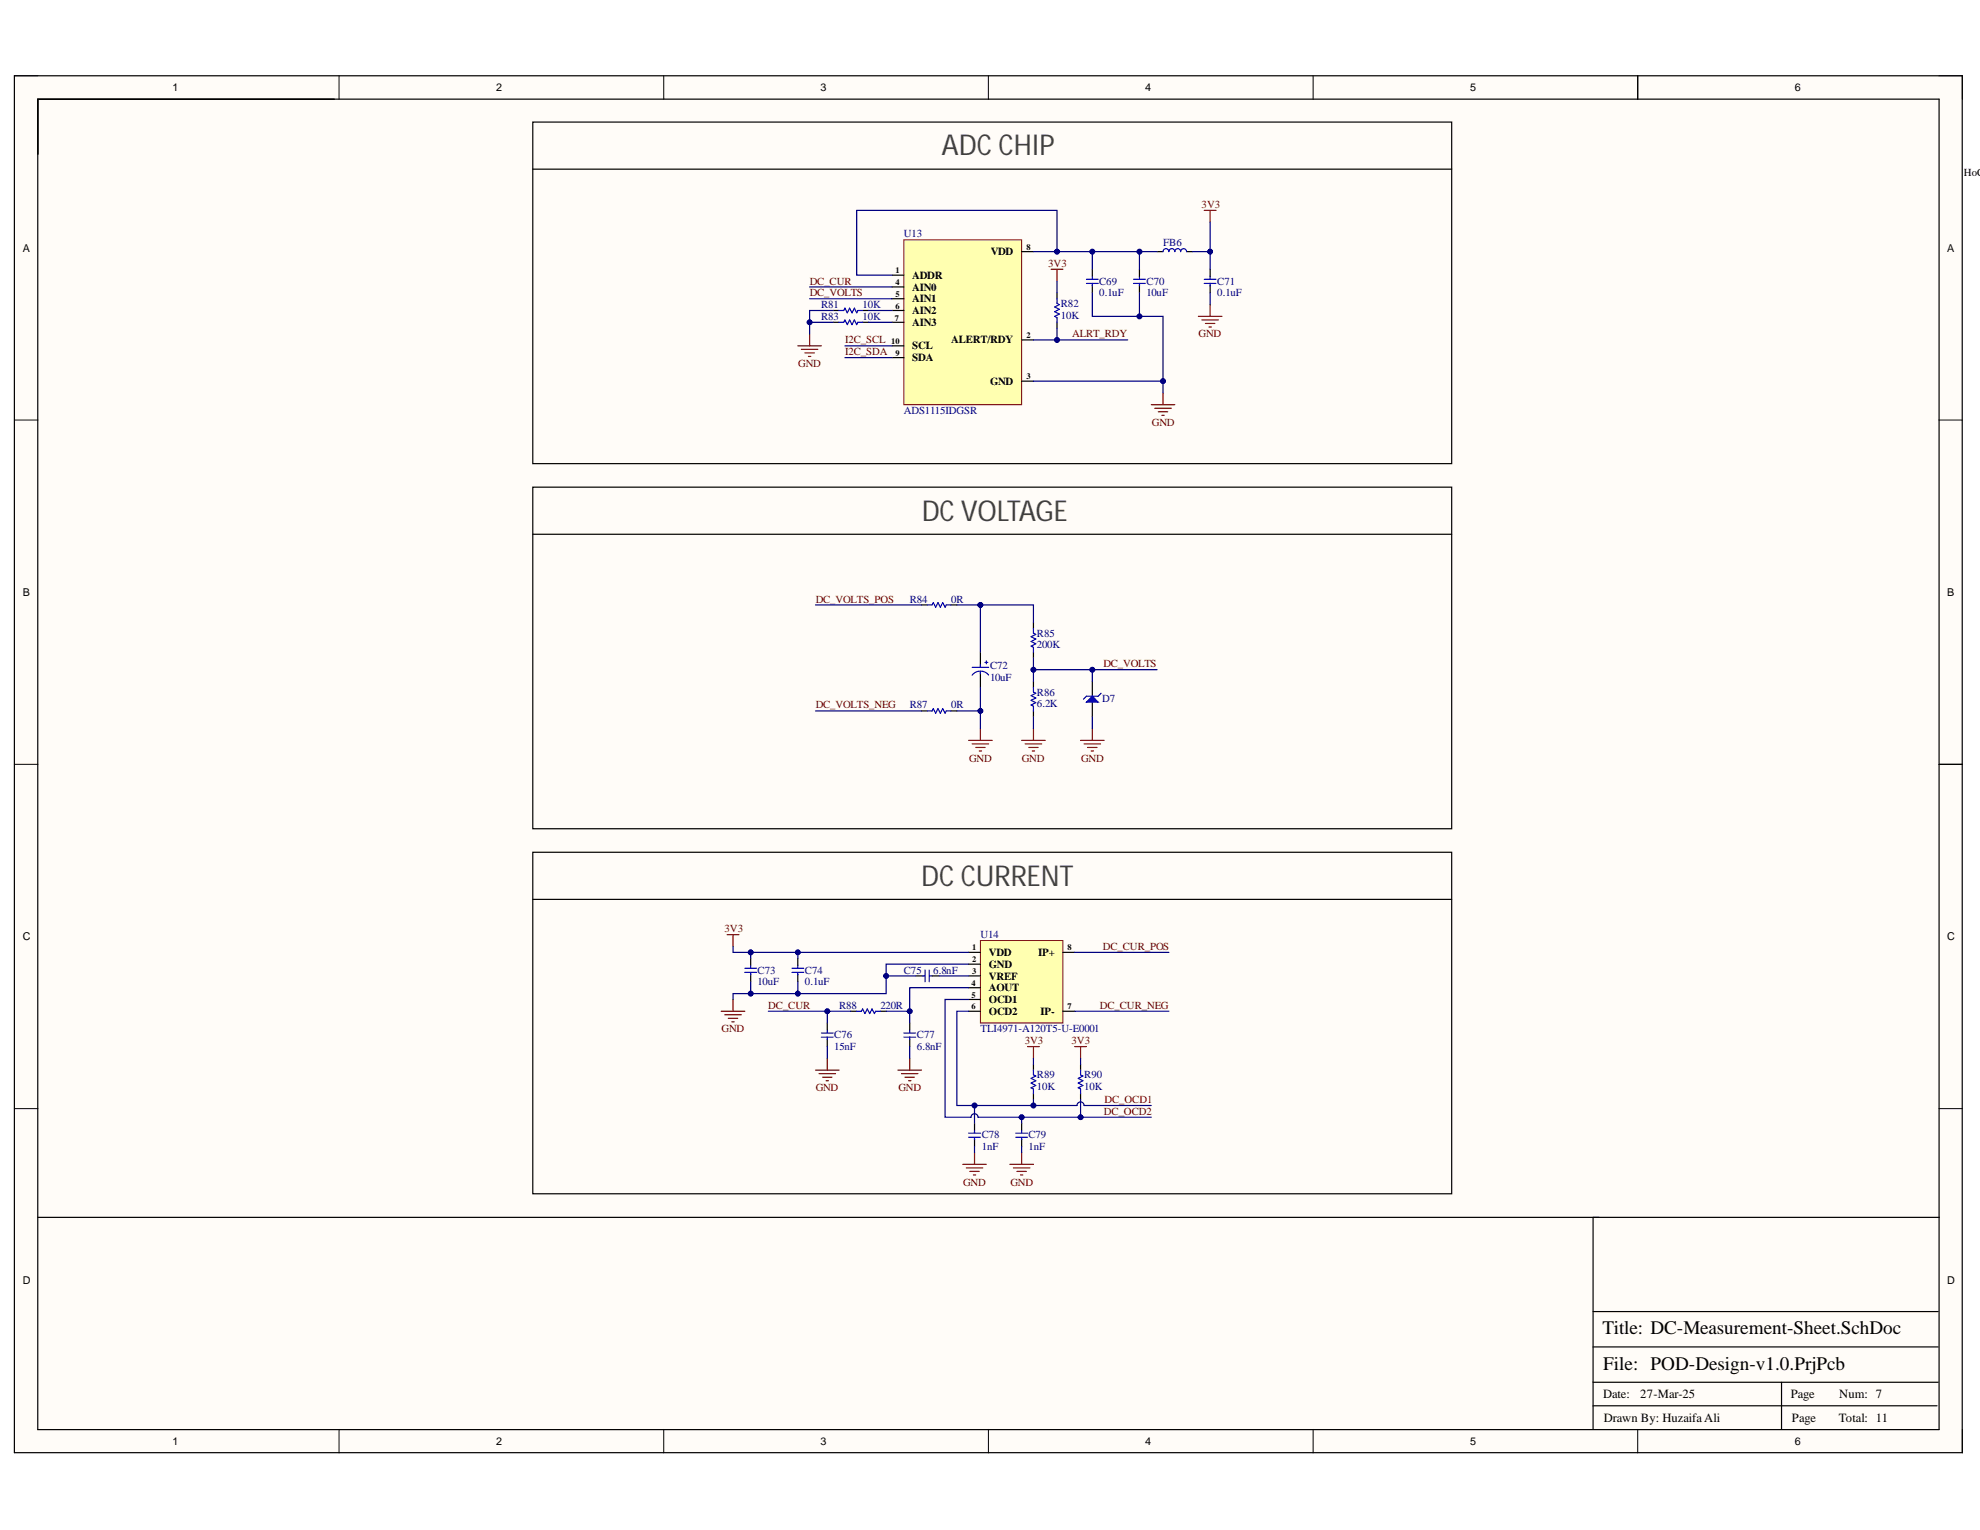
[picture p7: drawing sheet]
<svg xmlns="http://www.w3.org/2000/svg" width="279mm" height="216mm" viewBox="0 0 279 216" stroke-linecap="round" stroke-linejoin="round" font-family="sans-serif">
<defs><g id="words">
<g font-size="4.1" fill="#434343">
<text x="132.9" y="21.9">ADC CHIP</text>
<text x="130.1" y="73.5">DC VOLTAGE</text>
<text x="130" y="125">DC CURRENT</text>
</g>
<g font-size="2.7">
<text x="226.1" y="188.3">Title: DC-Measurement-Sheet.SchDoc</text>
<text x="226.2" y="193.3">File: POD-Design-v1.0.PrjPcb</text>
</g>
<g font-size="1.8">
<text x="226.2" y="197.3">Date:</text>
<text x="231.5" y="197.3">27-Mar-25</text>
<text x="252.7" y="197.3">Page</text>
<text x="259.5" y="197.3">Num: 7</text>
<text x="226.3" y="200.6">Drawn By: Huzaifa Ali</text>
<text x="252.9" y="200.6">Page</text>
<text x="259.5" y="200.6">Total: 11</text>
</g>
<g font-size="1.5">
<text x="24.4" y="12.8">1</text>
<text x="70" y="12.8">2</text>
<text x="115.8" y="12.8">3</text>
<text x="161.6" y="12.8">4</text>
<text x="207.5" y="12.8">5</text>
<text x="253.3" y="12.8">6</text>
<text x="277.1" y="24.9">HoCU</text>
<text x="3.2" y="35.5">A</text>
<text x="274.8" y="35.5">A</text>
<text x="128.7" y="39.3">ADDR</text>
<text x="128.7" y="41">AIN0</text>
<text x="139.8" y="36">VDD</text>
<text x="128.7" y="42.6">AIN1</text>
<text x="128.7" y="44.3">AIN2</text>
<text x="128.7" y="46">AIN3</text>
<text x="128.7" y="49.3">SCL</text>
<text x="128.7" y="51">SDA</text>
<text x="134.2" y="48.4">ALERT/RDY</text>
<text x="139.7" y="54.3">GND</text>
<text x="3.2" y="84">B</text>
<text x="274.8" y="84">B</text>
<text x="3.2" y="132.7">C</text>
<text x="139.5" y="134.8">VDD</text>
<text x="139.5" y="136.5">GND</text>
<text x="146.5" y="134.8">IP+</text>
<text x="274.8" y="132.7">C</text>
<text x="139.5" y="138.2">VREF</text>
<text x="139.5" y="139.8">AOUT</text>
<text x="139.5" y="141.5">OCD1</text>
<text x="139.5" y="143.2">OCD2</text>
<text x="146.8" y="143.2">IP-</text>
<text x="3.2" y="181.2">D</text>
<text x="274.8" y="181.2">D</text>
<text x="24.4" y="203.8">1</text>
<text x="70" y="203.8">2</text>
<text x="115.8" y="203.8">3</text>
<text x="161.6" y="203.8">4</text>
<text x="207.5" y="203.8">5</text>
<text x="253.3" y="203.8">6</text>
</g>
<g font-size="1.5" fill="#800000">
<text x="169.6" y="29.3">3V3</text>
<text x="114.3" y="40.2">DC_CUR</text>
<text x="114.3" y="41.8">DC_VOLTS</text>
<text x="147.9" y="37.6">3V3</text>
<text x="151.3" y="47.6">ALRT_RDY</text>
<text x="169.1" y="47.6">GND</text>
<text x="112.6" y="51.7">GND</text>
<text x="119.2" y="48.4">I2C_SCL</text>
<text x="119.2" y="50.1">I2C_SDA</text>
<text x="162.5" y="60.1">GND</text>
<text x="115.1" y="85.1">DC_VOLTS_POS</text>
<text x="155.7" y="94.2">DC_VOLTS</text>
<text x="115.1" y="99.9">DC_VOLTS_NEG</text>
<text x="136.7" y="107.5">GND</text>
<text x="144.2" y="107.5">GND</text>
<text x="152.6" y="107.5">GND</text>
<text x="102.2" y="131.6">3V3</text>
<text x="155.6" y="134">DC_CUR_POS</text>
<text x="108.4" y="142.4">DC_CUR</text>
<text x="155.2" y="142.4">DC_CUR_NEG</text>
<text x="101.8" y="145.7">GND</text>
<text x="144.6" y="147.4">3V3</text>
<text x="151.2" y="147.4">3V3</text>
<text x="115.1" y="154">GND</text>
<text x="126.8" y="154">GND</text>
<text x="155.9" y="155.6">DC_OCD1</text>
<text x="155.8" y="157.3">DC_OCD2</text>
<text x="135.9" y="167.3">GND</text>
<text x="142.6" y="167.3">GND</text>
</g>
<g font-size="1.5" fill="#000080">
<text x="127.5" y="33.5">U13</text>
<text x="164.2" y="34.7">FB6</text>
<text x="155.1" y="40.2">C69</text>
<text x="155.1" y="41.8">0.1uF</text>
<text x="161.8" y="40.2">C70</text>
<text x="161.8" y="41.8">10uF</text>
<text x="171.8" y="40.2">C71</text>
<text x="171.8" y="41.8">0.1uF</text>
<text x="115.9" y="45.1">R83</text>
<text x="115.9" y="43.5">R81</text>
<text x="121.7" y="45.1">10K</text>
<text x="121.7" y="43.5">10K</text>
<text x="149.7" y="43.3">R82</text>
<text x="149.7" y="45">10K</text>
<text x="127.5" y="58.4">ADS1115IDGSR</text>
<text x="128.4" y="85.1">R84</text>
<text x="134.2" y="85.1">0R</text>
<text x="146.3" y="89.9">R85</text>
<text x="139.7" y="94.4">C72</text>
<text x="146.3" y="91.5">200K</text>
<text x="128.4" y="99.9">R87</text>
<text x="134.2" y="99.9">0R</text>
<text x="139.7" y="96">10uF</text>
<text x="146.3" y="98.2">R86</text>
<text x="146.3" y="99.8">6.2K</text>
<text x="155.5" y="99">D7</text>
<text x="106.9" y="137.4">C73</text>
<text x="113.6" y="137.4">C74</text>
<text x="127.5" y="137.4">C75</text>
<text x="131.7" y="137.4">6.8nF</text>
<text x="138.4" y="132.4">U14</text>
<text x="106.9" y="139">10uF</text>
<text x="113.6" y="139">0.1uF</text>
<text x="118.4" y="142.4">R88</text>
<text x="124.2" y="142.4">220R</text>
<text x="117.7" y="146.5">C76</text>
<text x="117.7" y="148.2">15nF</text>
<text x="129.4" y="146.5">C77</text>
<text x="129.4" y="148.2">6.8nF</text>
<text x="138.4" y="145.7">TLI4971-A120T5-U-E0001</text>
<text x="146.3" y="152.2">R89</text>
<text x="146.3" y="153.8">10K</text>
<text x="153" y="152.2">R90</text>
<text x="153" y="153.8">10K</text>
<text x="138.5" y="160.6">C78</text>
<text x="145.1" y="160.6">C79</text>
<text x="138.5" y="162.3">1nF</text>
<text x="145.1" y="162.3">1nF</text>
</g>
<g font-size="1.2">
<text x="144.9" y="35.3">8</text>
<text x="126.3" y="38.6">1</text>
<text x="126.3" y="40.2">4</text>
<text x="126.3" y="41.8">5</text>
<text x="126.3" y="45.2">7</text>
<text x="126.3" y="43.5">6</text>
<text x="144.9" y="47.7">2</text>
<text x="125.8" y="48.5">10</text>
<text x="126.3" y="50.2">9</text>
<text x="144.9" y="53.5">3</text>
<text x="137.2" y="134.1">1</text>
<text x="137.2" y="135.8">2</text>
<text x="137.2" y="137.5">3</text>
<text x="150.6" y="134.1">8</text>
<text x="137.1" y="139.1">4</text>
<text x="137.1" y="140.8">5</text>
<text x="137.1" y="142.4">6</text>
<text x="150.6" y="142.4">7</text>
</g>
</g></defs>
<g fill="#fffcf8">
<path d="M2 10.7h274.9v194.3h-274.9z" fill-rule="evenodd"/>
<path d="M5.4 14h268.2v187.7h-268.2z" fill-rule="evenodd"/>
</g>
<g fill="none" stroke="#000" stroke-width=".14">
<path d="M2 10.7h3.4M47.8 10.7v3.3M93.7 10.7v3.3M139.5 10.7v3.3M185.3 10.7v3.3M231.1 10.7v3.3M273.6 10.7h3.3v3.3M2 59.3h3.4M273.6 59.3h3.3M2 107.9h3.4M273.6 107.9h3.3M2 156.4h3.4"/>
<path d="M273.6 156.4h3.3M47.8 201.7v3.3M93.7 201.7v3.3M139.5 201.7v3.3M185.3 201.7v3.3M231.1 201.7v3.3M276.9 201.7v3.3"/>
</g>
<path d="M2 10.7h274.9v194.3h-274.9zM5.3 14h268.3v187.7h-268.3zM231.1 10.7v3.3M273.6 107.9h3.3M273.7 171.8h-48.9v29.9M224.8 198.4h48.5M224.8 195.1h48.7M224.8 190.1h48.7M224.8 185.1h48.7M251.4 195.1v6.6" fill="none" stroke="#000" stroke-width=".17"/>
<path d="M138.3 132.7h11.7v11.7h-11.7z" fill-rule="evenodd" fill="#ffffb0"/>
<path d="M138.3 132.7h11.7v11.7h-11.7z" fill="none" stroke="#800000" stroke-width=".14"/>
<g fill="none" stroke="#000" stroke-width=".17">
<path d="M105.9 135.2v1M105.9 137.5v1M112.6 135.2v1M112.6 137.5v1M129.2 137.7h1.1M131.5 137.7h1M136.7 134.4h1.6M136.7 136.1h1.6M136.7 137.7h1.6M136.7 139.4h1.6M150 134.4h1.6M136.7 141h1.6"/>
<path d="M136.7 142.7h1.6M150 142.7h1.6"/>
</g>
<path d="M105.1 137.2h1.7M105.1 136.6h1.7M105.9 136.2v.4M105.9 137.2v.3M111.7 137.2h1.7M111.7 136.6h1.7M112.6 136.2v.4M112.6 137.2v.3M130.2 137.7h.3M130.5 136.9v1.6M131.1 136.9v1.6M131.2 137.7h.3" fill="none" stroke="#00f" stroke-width=".17"/>
<path d="M102.6 131.9h1.7M103.4 131.9v1.7M101.8 142.7h3.3M102.3 143.2h2.3M102.8 143.7h1.3M103.3 144.2h.3M103.4 141v1.7" fill="none" stroke="#800000" stroke-width=".17"/>
<path d="M127.5 33.8h16.7v23.3h-16.7z" fill-rule="evenodd" fill="#ffffb0"/>
<path d="M127.5 33.8h16.7v23.3h-16.7z" fill="none" stroke="#800000" stroke-width=".14"/>
<g fill="none" stroke="#000" stroke-width=".17">
<path d="M75.2 17.2h129.6v48.2h-129.6zM75.2 23.9h129.6M125.9 38.8h1.6M144.2 35.5h1.6M154.1 38v1M160.8 38v1M163.3 35.5h.8M167.4 35.5h.9M170.8 38v1M117.6 43.8h.8M117.6 45.5h.8M121.7 43.8h.9"/>
<path d="M121.7 45.5h.9M125.9 40.5h1.6M125.9 42.2h1.6M125.9 43.8h1.6M125.9 45.5h1.6M125.9 48.8h1.6M125.9 50.5h1.6M144.2 48h1.6M144.2 53.8h1.6M149.2 41.3v.9M149.2 45.5v.8M154.1 40.2v1.1"/>
<path d="M160.8 40.2v1.1M170.8 40.2v1.1M75.2 68.7h129.6v48.2h-129.6zM75.2 75.4h129.6M75.2 120.3h129.6v48.2h-129.6zM75.2 126.9h129.6M116.7 144.4v1M116.7 146.6v1.1M120.1 142.7h.8M124.2 142.7h.8M128.4 144.4v1M128.4 146.6v1.1"/>
<path d="M137.5 158.5v1M144.2 158.5v1M145.8 150.2v.8M145.8 154.3v.9M152.5 150.2v.8M152.5 154.3v.9M5.4 171.8h220.2M137.5 160.7v1.1M144.2 160.7v1.1"/>
</g>
<g fill="none" stroke="#800000" stroke-width=".17">
<path d="M148.3 38h1.7M149.2 38v1.7M169.9 29.7h1.7M170.8 29.7v1.6M112.6 48.8h3.3M113.1 49.3h2.3M113.6 49.8h1.3M114.1 50.3h.3M114.2 47.1v1.7M162.5 57.1h3.3M163 57.6h2.3M163.4 58.1h1.4"/>
<path d="M163.9 58.6h.4M164.1 55.5v1.6M169.1 44.6h3.3M169.6 45.1h2.3M170.1 45.6h1.3M170.6 46.1h.3M170.8 43v1.6M115.1 151h3.3M115.6 151.5h2.3M116.1 152h1.3M116.6 152.5h.3M116.7 149.3v1.7"/>
<path d="M126.7 151h3.3M127.2 151.5h2.3M127.7 152h1.3M128.2 152.5h.3M128.4 149.3v1.7M145 147.7h1.7M145.8 147.7v1.6M151.6 147.7h1.7M152.5 147.7v1.6M135.9 164.3h3.3M136.4 164.8h2.3M136.9 165.3h1.3"/>
<path d="M137.4 165.8h.3M137.5 162.6v1.7M142.5 164.3h3.3M143 164.8h2.3M143.5 165.3h1.3M144 165.8h.3M144.2 162.6v1.7"/>
</g>
<g fill="none" stroke="#00f" stroke-width=".17">
<path d="M153.3 40h1.7M153.3 39.4h1.7M154.1 39v.3M154.1 40v.3M160 40h1.6M160 39.4h1.6M160.8 39v.3M160.8 40v.3M164.1 35.5a.41 .41 0 0 1 .4-.4 .41 .41 0 0 1 .4 .4 .42 .42 0 0 1 .5-.4 .42 .42 0 0 1 .4 .4 .41 .41 0 0 1 .4-.4 .41 .41 0 0 1 .4 .4 .41 .41 0 0 1 .4-.4 .41 .41 0 0 1 .4 .4M169.9 40h1.7M169.9 39.4h1.7M170.8 39v.3"/>
<path d="M170.8 40v.3M118.4 45.5h.7l.1-.4 .4 .7 .3-.7 .3 .7 .4-.7 .3 .7 .2-.3h.6M118.4 43.8h.7l.1-.3 .4 .6 .3-.6 .3 .6 .4-.6 .3 .6 .2-.3h.6M149.2 42.2v.6l.3 .2-.7 .3 .7 .4-.7 .3 .7 .3-.7 .3 .4 .2v.7M115.9 146.4h1.7M115.9 145.8h1.7M116.7 145.4v.3M116.7 146.4v.3M120.9 142.7h.7l.1-.3 .4 .6 .3-.6 .3 .6 .4-.6 .3 .6 .2-.3h.6M127.5 146.4h1.7M127.5 145.8h1.7M128.4 145.4v.3"/>
<path d="M128.4 146.4v.3M136.7 159.9h1.6M137.5 159.5v.3M143.3 159.9h1.7M144.2 159.5v.3M145.8 151v.7l.4 .1-.7 .4 .7 .3-.7 .3 .7 .4-.7 .3 .3 .2v.6M152.5 151v.7l.3 .1-.7 .4 .7 .3-.7 .3 .7 .4-.7 .3 .4 .2v.6M136.7 160.5h1.6M137.5 160.5v.3M143.3 160.5h1.7M144.2 160.5v.3"/>
</g>
<path d="M277.2 23.5h2.2v2h-2.2z" fill-rule="evenodd" fill="#fff"/>
<path d="M279.4 23.5h-2.2v2h2.2" fill="none" stroke="#fff" stroke-width=".14"/>
<path d="M138.3 92v2.2M138.3 94.8v2.2M145.8 87.9v.8M145.8 92v.8M145.8 96.2v.8M154.1 96.2v2M154.1 99.1v2.1M145.8 100.3v.9" fill="none" stroke="#000" stroke-width=".17"/>
<path d="M137.2 94.2h2.3M138.3 93.8v.4M138.3 94.7v.4M139 93.5h.4M139.2 93.3v.4M139.5 95.3a1.48 1.48 0 0 0-2.3 0M145.8 88.7v.7l.4 .1-.7 .3 .7 .4-.7 .3 .7 .3-.7 .4 .3 .1v.7M145.8 97v.7l.4 .1-.7 .4 .7 .3-.7 .3 .7 .4-.7 .3 .3 .2v.6" fill="none" stroke="#00f" stroke-width=".17"/>
<path d="M154.1 98.2l.9 .9h-1.7z" fill="#00f"/>
<path d="M130.9 85.4h.6l.2-.4 .3 .7 .4-.7 .3 .7 .3-.7 .4 .7 .1-.3h.7M154.1 98.2l.9 .9h-1.7zM155.4 97.8l-.4 .4h-1.7l-.4 .5M130.9 100.3h.6l.2-.3 .3 .7 .4-.7 .3 .7 .3-.7 .4 .7 .1-.4h.7" fill="none" stroke="#00f" stroke-width=".17"/>
<g fill="none" stroke="#800000" stroke-width=".17">
<path d="M136.7 104.5h3.3M137.2 105h2.3M137.7 105.5h1.3M138.2 106h.3M138.3 102.8v1.7M144.2 104.5h3.3M144.7 105h2.3M145.2 105.5h1.3M145.7 106h.3M145.8 102.8v1.7M152.5 104.5h3.3M153 105h2.3"/>
<path d="M153.5 105.5h1.3M154 106h.3M154.1 102.8v1.7"/>
</g>
<path d="M130 85.4h.9M134.2 85.4h.8M130 100.3h.9M134.2 100.3h.8" fill="none" stroke="#000" stroke-width=".17"/>
<path d="M112.6 134.4v.8" fill="none" stroke="#000080" stroke-width=".17"/>
<circle cx="112.6" cy="134.4" r=".33" fill="#000080"/>
<circle cx="112.6" cy="134.4" r=".33" fill="none" stroke="#000080" stroke-width=".14"/>
<path d="M112.6 138.5v1.7" fill="none" stroke="#000080" stroke-width=".17"/>
<circle cx="112.6" cy="140.2" r=".33" fill="#000080"/>
<circle cx="112.6" cy="140.2" r=".33" fill="none" stroke="#000080" stroke-width=".14"/>
<path d="M105.9 138.5v1.7" fill="none" stroke="#000080" stroke-width=".17"/>
<circle cx="105.9" cy="140.2" r=".33" fill="#000080"/>
<circle cx="105.9" cy="140.2" r=".33" fill="none" stroke="#000080" stroke-width=".14"/>
<path d="M125 137.7h4.2M132.5 137.7h4.2" fill="none" stroke="#000080" stroke-width=".17"/>
<circle cx="125" cy="137.7" r=".33" fill="#000080"/>
<circle cx="125" cy="137.7" r=".33" fill="none" stroke="#000080" stroke-width=".14"/>
<path d="M114.2 40.5h11.7M119.2 50.5h6.7M119.2 48.8h6.7M149.2 46.3v1.7" fill="none" stroke="#000080" stroke-width=".17"/>
<circle cx="149.2" cy="48" r=".33" fill="#000080"/>
<circle cx="149.2" cy="48" r=".33" fill="none" stroke="#000080" stroke-width=".14"/>
<path d="M149.2 35.5v-5.8h-28.3v9.1h5" fill="none" stroke="#000080" stroke-width=".17"/>
<circle cx="149.2" cy="35.5" r=".33" fill="#000080"/>
<circle cx="149.2" cy="35.5" r=".33" fill="none" stroke="#000080" stroke-width=".14"/>
<path d="M145.8 53.8h18.3v1.7" fill="none" stroke="#000080" stroke-width=".17"/>
<circle cx="164.1" cy="53.8" r=".33" fill="#000080"/>
<circle cx="164.1" cy="53.8" r=".33" fill="none" stroke="#000080" stroke-width=".14"/>
<path d="M170.8 31.3v4.2h-2.5" fill="none" stroke="#000080" stroke-width=".17"/>
<circle cx="170.8" cy="35.5" r=".33" fill="#000080"/>
<circle cx="170.8" cy="35.5" r=".33" fill="none" stroke="#000080" stroke-width=".14"/>
<path d="M170.8 35.5v2.5" fill="none" stroke="#000080" stroke-width=".17"/>
<circle cx="170.8" cy="35.5" r=".33" fill="#000080"/>
<circle cx="170.8" cy="35.5" r=".33" fill="none" stroke="#000080" stroke-width=".14"/>
<path d="M154.1 35.5v2.5" fill="none" stroke="#000080" stroke-width=".17"/>
<circle cx="154.1" cy="35.5" r=".33" fill="#000080"/>
<circle cx="154.1" cy="35.5" r=".33" fill="none" stroke="#000080" stroke-width=".14"/>
<path d="M149.2 39.7v1.6M114.2 42.2h11.7M145.8 48h13.3M170.8 41.3v1.7" fill="none" stroke="#000080" stroke-width=".17"/>
<circle cx="149.2" cy="48" r=".33" fill="#000080"/>
<circle cx="149.2" cy="48" r=".33" fill="none" stroke="#000080" stroke-width=".14"/>
<path d="M117.6 45.5h-3.4v1.6M122.6 45.5h3.3" fill="none" stroke="#000080" stroke-width=".17"/>
<circle cx="114.2" cy="45.5" r=".33" fill="#000080"/>
<circle cx="114.2" cy="45.5" r=".33" fill="none" stroke="#000080" stroke-width=".14"/>
<path d="M160.8 41.3v3.3" fill="none" stroke="#000080" stroke-width=".17"/>
<circle cx="160.8" cy="44.6" r=".33" fill="#000080"/>
<circle cx="160.8" cy="44.6" r=".33" fill="none" stroke="#000080" stroke-width=".14"/>
<path d="M160.8 35.5v2.5" fill="none" stroke="#000080" stroke-width=".17"/>
<circle cx="160.8" cy="35.5" r=".33" fill="#000080"/>
<circle cx="160.8" cy="35.5" r=".33" fill="none" stroke="#000080" stroke-width=".14"/>
<path d="M154.1 41.3v3.3h10v9.2" fill="none" stroke="#000080" stroke-width=".17"/>
<circle cx="160.8" cy="44.6" r=".33" fill="#000080"/>
<circle cx="160.8" cy="44.6" r=".33" fill="none" stroke="#000080" stroke-width=".14"/>
<circle cx="164.1" cy="53.8" r=".33" fill="#000080"/>
<circle cx="164.1" cy="53.8" r=".33" fill="none" stroke="#000080" stroke-width=".14"/>
<path d="M145.8 35.5h17.5" fill="none" stroke="#000080" stroke-width=".17"/>
<circle cx="149.2" cy="35.5" r=".33" fill="#000080"/>
<circle cx="149.2" cy="35.5" r=".33" fill="none" stroke="#000080" stroke-width=".14"/>
<circle cx="154.1" cy="35.5" r=".33" fill="#000080"/>
<circle cx="154.1" cy="35.5" r=".33" fill="none" stroke="#000080" stroke-width=".14"/>
<circle cx="160.8" cy="35.5" r=".33" fill="#000080"/>
<circle cx="160.8" cy="35.5" r=".33" fill="none" stroke="#000080" stroke-width=".14"/>
<path d="M117.6 43.8h-3.4v1.7M122.6 43.8h3.3" fill="none" stroke="#000080" stroke-width=".17"/>
<circle cx="114.2" cy="45.5" r=".33" fill="#000080"/>
<circle cx="114.2" cy="45.5" r=".33" fill="none" stroke="#000080" stroke-width=".14"/>
<path d="M103.4 133.6v.8h2.5" fill="none" stroke="#000080" stroke-width=".17"/>
<circle cx="105.9" cy="134.4" r=".33" fill="#000080"/>
<circle cx="105.9" cy="134.4" r=".33" fill="none" stroke="#000080" stroke-width=".14"/>
<path d="M136.7 139.4h-8.3v3.3h-3.4" fill="none" stroke="#000080" stroke-width=".17"/>
<circle cx="128.4" cy="142.7" r=".33" fill="#000080"/>
<circle cx="128.4" cy="142.7" r=".33" fill="none" stroke="#000080" stroke-width=".14"/>
<path d="M128.4 142.7v1.7" fill="none" stroke="#000080" stroke-width=".17"/>
<circle cx="128.4" cy="142.7" r=".33" fill="#000080"/>
<circle cx="128.4" cy="142.7" r=".33" fill="none" stroke="#000080" stroke-width=".14"/>
<path d="M120.1 142.7h-3.4v1.7" fill="none" stroke="#000080" stroke-width=".17"/>
<circle cx="116.7" cy="142.7" r=".33" fill="#000080"/>
<circle cx="116.7" cy="142.7" r=".33" fill="none" stroke="#000080" stroke-width=".14"/>
<path d="M108.4 142.7h8.3M116.7 147.7v1.6M128.4 147.7v1.6" fill="none" stroke="#000080" stroke-width=".17"/>
<circle cx="116.7" cy="142.7" r=".33" fill="#000080"/>
<circle cx="116.7" cy="142.7" r=".33" fill="none" stroke="#000080" stroke-width=".14"/>
<path d="M145.8 149.3v.9M145.8 155.2v.8M152.5 149.3v.9" fill="none" stroke="#000080" stroke-width=".17"/>
<circle cx="145.8" cy="156" r=".33" fill="#000080"/>
<circle cx="145.8" cy="156" r=".33" fill="none" stroke="#000080" stroke-width=".14"/>
<path d="M152.5 155.2v2.5" fill="none" stroke="#000080" stroke-width=".17"/>
<circle cx="152.5" cy="157.7" r=".33" fill="#000080"/>
<circle cx="152.5" cy="157.7" r=".33" fill="none" stroke="#000080" stroke-width=".14"/>
<path d="M137.5 156v2.5" fill="none" stroke="#000080" stroke-width=".17"/>
<circle cx="137.5" cy="156" r=".33" fill="#000080"/>
<circle cx="137.5" cy="156" r=".33" fill="none" stroke="#000080" stroke-width=".14"/>
<path d="M144.2 157.7v.8" fill="none" stroke="#000080" stroke-width=".17"/>
<circle cx="144.2" cy="157.7" r=".33" fill="#000080"/>
<circle cx="144.2" cy="157.7" r=".33" fill="none" stroke="#000080" stroke-width=".14"/>
<path d="M136.7 134.4h-30.8v.8M151.6 134.4h13.3M151.6 142.7h13.3M137.5 161.8v.8M144.2 161.8v.8" fill="none" stroke="#000080" stroke-width=".17"/>
<circle cx="105.9" cy="134.4" r=".33" fill="#000080"/>
<circle cx="105.9" cy="134.4" r=".33" fill="none" stroke="#000080" stroke-width=".14"/>
<circle cx="112.6" cy="134.4" r=".33" fill="#000080"/>
<circle cx="112.6" cy="134.4" r=".33" fill="none" stroke="#000080" stroke-width=".14"/>
<path d="M136.7 136.1h-11.7v4.1h-21.6v.8" fill="none" stroke="#000080" stroke-width=".17"/>
<circle cx="105.9" cy="140.2" r=".33" fill="#000080"/>
<circle cx="105.9" cy="140.2" r=".33" fill="none" stroke="#000080" stroke-width=".14"/>
<circle cx="112.6" cy="140.2" r=".33" fill="#000080"/>
<circle cx="112.6" cy="140.2" r=".33" fill="none" stroke="#000080" stroke-width=".14"/>
<circle cx="125" cy="137.7" r=".33" fill="#000080"/>
<circle cx="125" cy="137.7" r=".33" fill="none" stroke="#000080" stroke-width=".14"/>
<path d="M136.7 141h-3.3v16.7h3.6a.5 .5 0 0 1 .5-.5 .5 .5 0 0 1 .5 .5h24.5" fill="none" stroke="#000080" stroke-width=".17"/>
<circle cx="152.5" cy="157.7" r=".33" fill="#000080"/>
<circle cx="152.5" cy="157.7" r=".33" fill="none" stroke="#000080" stroke-width=".14"/>
<circle cx="144.2" cy="157.7" r=".33" fill="#000080"/>
<circle cx="144.2" cy="157.7" r=".33" fill="none" stroke="#000080" stroke-width=".14"/>
<path d="M136.7 142.7h-1.7v13.3h17a.5 .5 0 0 1 .5-.5 .5 .5 0 0 1 .5 .5h9.5" fill="none" stroke="#000080" stroke-width=".17"/>
<circle cx="145.8" cy="156" r=".33" fill="#000080"/>
<circle cx="145.8" cy="156" r=".33" fill="none" stroke="#000080" stroke-width=".14"/>
<circle cx="137.5" cy="156" r=".33" fill="#000080"/>
<circle cx="137.5" cy="156" r=".33" fill="none" stroke="#000080" stroke-width=".14"/>
<path d="M138.3 85.4v6.6M145.8 101.2v1.6" fill="none" stroke="#000080" stroke-width=".17"/>
<circle cx="138.3" cy="85.4" r=".33" fill="#000080"/>
<circle cx="138.3" cy="85.4" r=".33" fill="none" stroke="#000080" stroke-width=".14"/>
<path d="M145.8 94.5h17.5" fill="none" stroke="#000080" stroke-width=".17"/>
<circle cx="145.8" cy="94.5" r=".33" fill="#000080"/>
<circle cx="145.8" cy="94.5" r=".33" fill="none" stroke="#000080" stroke-width=".14"/>
<circle cx="154.1" cy="94.5" r=".33" fill="#000080"/>
<circle cx="154.1" cy="94.5" r=".33" fill="none" stroke="#000080" stroke-width=".14"/>
<path d="M138.3 97v5.8" fill="none" stroke="#000080" stroke-width=".17"/>
<circle cx="138.3" cy="100.3" r=".33" fill="#000080"/>
<circle cx="138.3" cy="100.3" r=".33" fill="none" stroke="#000080" stroke-width=".14"/>
<path d="M145.8 92.8v3.4" fill="none" stroke="#000080" stroke-width=".17"/>
<circle cx="145.8" cy="94.5" r=".33" fill="#000080"/>
<circle cx="145.8" cy="94.5" r=".33" fill="none" stroke="#000080" stroke-width=".14"/>
<path d="M154.1 94.5v1.7M154.1 101.2v1.6" fill="none" stroke="#000080" stroke-width=".17"/>
<circle cx="154.1" cy="94.5" r=".33" fill="#000080"/>
<circle cx="154.1" cy="94.5" r=".33" fill="none" stroke="#000080" stroke-width=".14"/>
<path d="M115.1 85.4h14.9M135 85.4h3.3" fill="none" stroke="#000080" stroke-width=".17"/>
<circle cx="138.3" cy="85.4" r=".33" fill="#000080"/>
<circle cx="138.3" cy="85.4" r=".33" fill="none" stroke="#000080" stroke-width=".14"/>
<path d="M138.3 85.4h7.5v2.5" fill="none" stroke="#000080" stroke-width=".17"/>
<circle cx="138.3" cy="85.4" r=".33" fill="#000080"/>
<circle cx="138.3" cy="85.4" r=".33" fill="none" stroke="#000080" stroke-width=".14"/>
<path d="M135 100.3h3.3" fill="none" stroke="#000080" stroke-width=".17"/>
<circle cx="138.3" cy="100.3" r=".33" fill="#000080"/>
<circle cx="138.3" cy="100.3" r=".33" fill="none" stroke="#000080" stroke-width=".14"/>
<path d="M115.1 100.3h14.9" fill="none" stroke="#000080" stroke-width=".17"/>
<use href="#words"/>
</svg>
